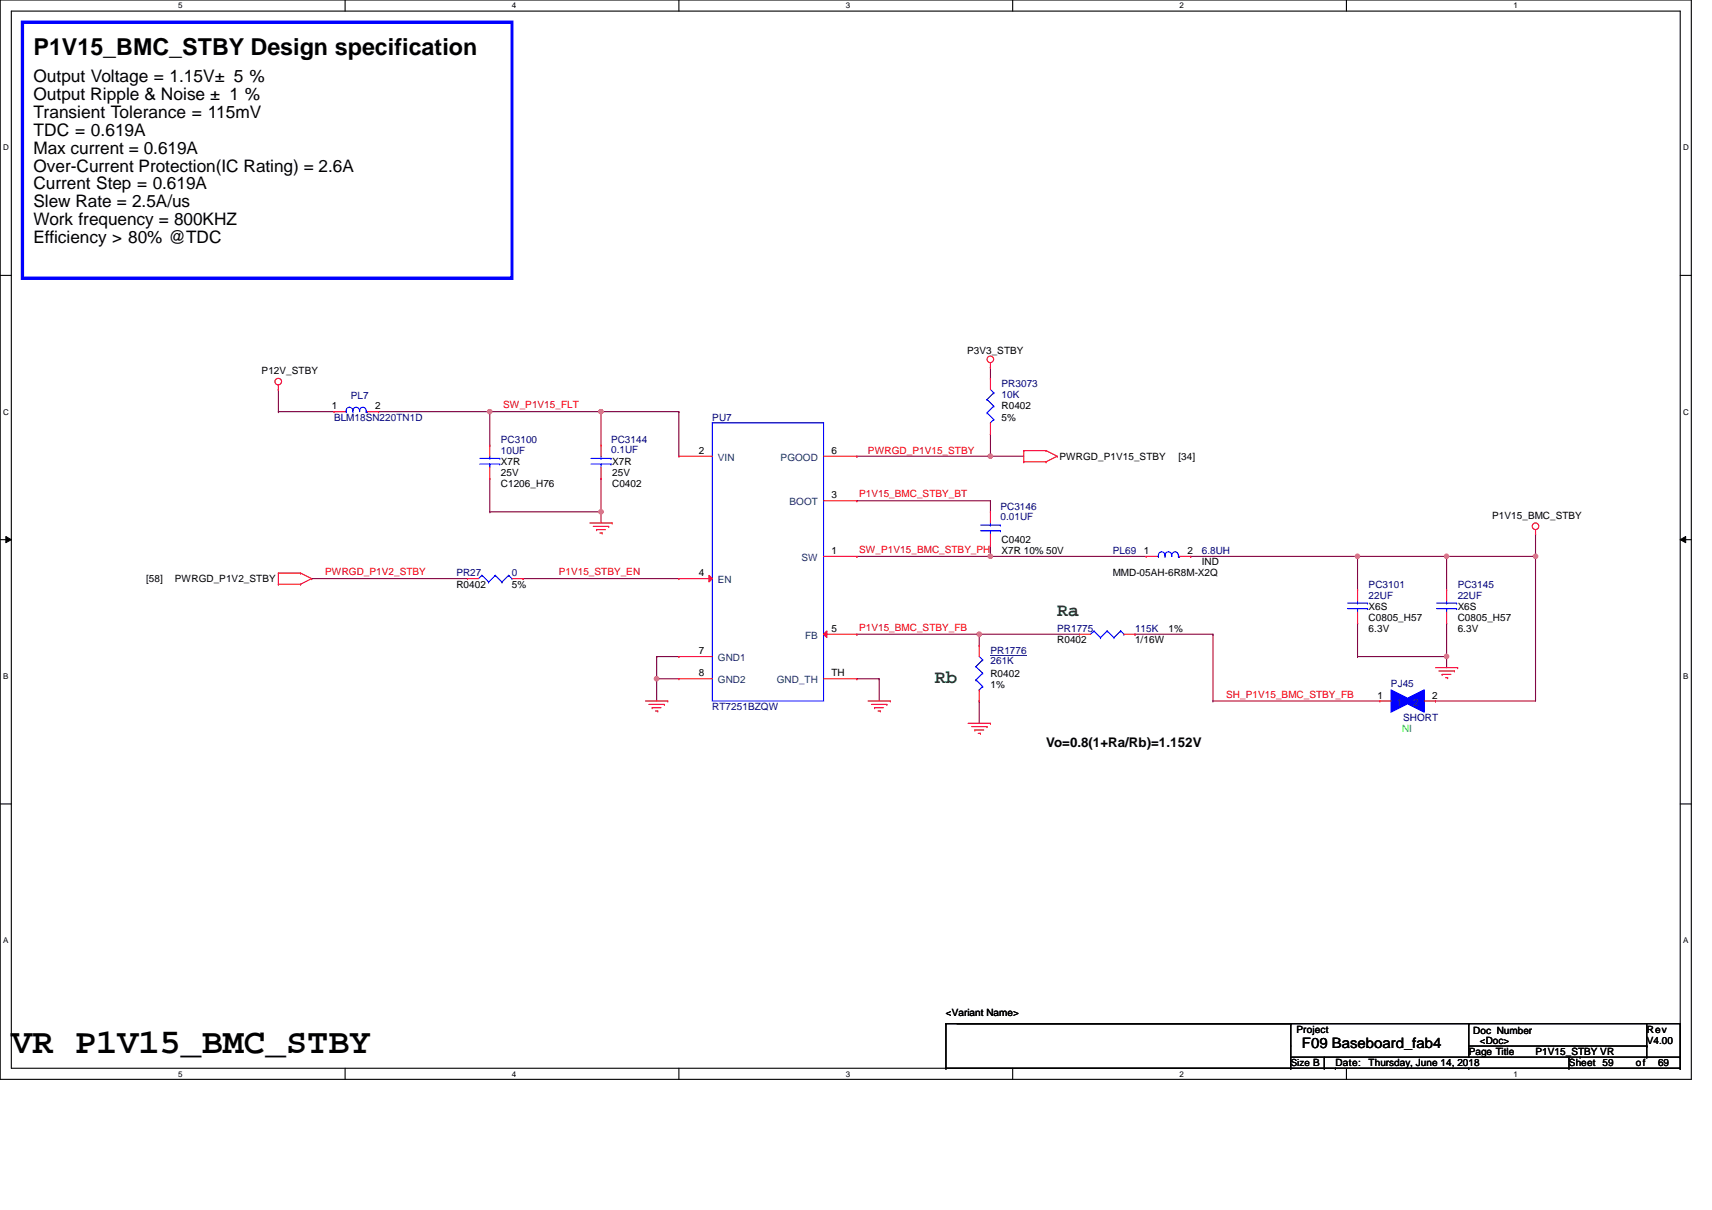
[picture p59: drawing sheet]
<svg xmlns="http://www.w3.org/2000/svg" width="297mm" height="210mm" viewBox="0 0 297 210" stroke-linecap="round" stroke-linejoin="round" font-family="sans-serif">
<defs><g id="words">
<text font-size="6.1" x="2" y="182.7">VR P1V15_BMC_STBY</text>
<text font-size="4" x="5.8" y="9.5">P1V15_BMC_STBY Design specification</text>
<g font-size="3.2" fill="#008000">
<text x="183.4" y="106.9">Ra</text>
<text x="162.2" y="118.5">Rb</text>
</g>
<g font-size="3">
<text x="5.8" y="14.3">Output Voltage = 1.15V± 5 %</text>
<text x="5.8" y="17.4">Output Ripple &amp; Noise ± 1 %</text>
<text x="5.8" y="20.5">Transient Tolerance = 115mV</text>
<text x="5.8" y="23.6">TDC = 0.619A</text>
<text x="5.8" y="26.7">Max current = 0.619A</text>
<text x="5.8" y="29.8">Over-Current Protection(IC Rating) = 2.6A</text>
<text x="5.8" y="32.9">Current Step = 0.619A</text>
<text x="5.8" y="36">Slew Rate = 2.5A/us</text>
<text x="5.8" y="39.1">Work frequency = 800KHZ</text>
<text x="5.8" y="42.1">Efficiency &gt; 80% @TDC</text>
</g>
<text font-size="2.5" x="225.9" y="181.8">F09 Baseboard_fab4</text>
<text font-size="2.3" x="181.5" y="129.5">Vo=0.8(1+Ra/Rb)=1.152V</text>
<g font-size="1.7">
<text x="45.4" y="64.9">P12V_STBY</text>
<text x="167.8" y="61.4">P3V3_STBY</text>
<text x="57.5" y="71">1</text>
<text x="65.1" y="71">2</text>
<text x="173.8" y="71">R0402</text>
<text x="173.8" y="73">5%</text>
<text x="86.9" y="80.7">X7R</text>
<text x="86.9" y="82.6">25V</text>
<text x="106.2" y="82.6">25V</text>
<text x="106.2" y="80.7">X7R</text>
<text x="121.3" y="78.7">2</text>
<text x="144.2" y="78.7">6</text>
<text x="183.8" y="79.7">PWRGD_P1V15_STBY</text>
<text x="204.5" y="79.7">[34]</text>
<text x="86.9" y="84.5">C1206_H76</text>
<text x="106.2" y="84.5">C0402</text>
<text x="144.2" y="86.5">3</text>
<text x="258.9" y="90">P1V15_BMC_STBY</text>
<text x="173.8" y="94.2">C0402</text>
<text x="25.3" y="101">[58]</text>
<text x="30.3" y="101">PWRGD_P1V2_STBY</text>
<text x="79.2" y="101.9">R0402</text>
<text x="88.8" y="101.9">5%</text>
<text x="121.3" y="100">4</text>
<text x="144.2" y="96.1">1</text>
<text x="173.8" y="96.1">X7R 10% 50V</text>
<text x="193.1" y="100">MMD-05AH-6R8M-X2Q</text>
<text x="198.5" y="96.1">1</text>
<text x="206" y="96.1">2</text>
<text x="208.5" y="98.1">IND</text>
<text x="237.5" y="107.7">C0805_H57</text>
<text x="237.5" y="105.8">X6S</text>
<text x="252.9" y="107.7">C0805_H57</text>
<text x="252.9" y="105.8">X6S</text>
<text x="121.3" y="113.5">7</text>
<text x="144.2" y="109.6">5</text>
<text x="183.4" y="111.6">R0402</text>
<text x="196.9" y="111.6">1/16W</text>
<text x="202.7" y="109.6">1%</text>
<text x="237.5" y="109.6">6.3V</text>
<text x="252.9" y="109.6">6.3V</text>
<text x="121.3" y="117.3">8</text>
<text x="144.2" y="117.3">TH</text>
<text x="171.8" y="117.4">R0402</text>
<text x="171.8" y="119.3">1%</text>
<text x="239" y="121.2">1</text>
<text x="248.5" y="121.2">2</text>
<text x="164.1" y="176.2">&lt;Variant Name&gt;</text>
<text x="224.9" y="179.1">Project</text>
<text x="255.6" y="179.3">Doc Number</text>
<text x="285.7" y="179.1">Rev</text>
<text x="224" y="184.9">Size B</text>
<text x="231.7" y="184.9">Date:</text>
<text x="237.5" y="184.9">Thursday, June 14, 2018</text>
<text x="254.8" y="183">Page Title</text>
<text x="256.8" y="181.1">&lt;Doc&gt;</text>
<text x="266.4" y="183">P1V15_STBY VR</text>
<text x="272.2" y="184.9">Sheet 59</text>
<text x="283.8" y="184.9">of</text>
<text x="285.7" y="181.1">V4.00</text>
<text x="287.7" y="184.9">69</text>
</g>
<g font-size="1.7" fill="#000080">
<text x="60.9" y="69.3">PL7</text>
<text x="173.8" y="67.2">PR3073</text>
<text x="173.8" y="69.1">10K</text>
<text x="58" y="73">BLM18SN220TN1D</text>
<text x="86.9" y="76.8">PC3100</text>
<text x="106" y="76.8">PC3144</text>
<text x="123.6" y="73">PU7</text>
<text x="86.9" y="78.8">10UF</text>
<text x="106" y="78.6">0.1UF</text>
<text x="173.6" y="88.4">PC3146</text>
<text x="173.6" y="90.1">0.01UF</text>
<text x="79.2" y="100">PR27</text>
<text x="88.8" y="100">0</text>
<text x="193.1" y="96.1">PL69</text>
<text x="208.5" y="96.1">6.8UH</text>
<text x="237.5" y="101.9">PC3101</text>
<text x="252.9" y="101.9">PC3145</text>
<text x="237.5" y="103.8">22UF</text>
<text x="252.9" y="103.8">22UF</text>
<text x="171.8" y="113.5">PR1776</text>
<text x="183.4" y="109.6">PR1775</text>
<text x="196.9" y="109.6">115K</text>
<text x="171.8" y="115.2">261K</text>
<text x="241.3" y="119.1">PJ45</text>
<text x="123.6" y="123.1">RT7251BZQW</text>
<text x="243.5" y="125.1">SHORT</text>
</g>
<g font-size="1.7" fill="#f00">
<text x="87.3" y="70.8">SW_P1V15_FLT</text>
<text x="150.6" y="78.8">PWRGD_P1V15_STBY</text>
<text x="149.1" y="86.3">P1V15_BMC_STBY_BT</text>
<text x="149.1" y="95.9">SW_P1V15_BMC_STBY_PH</text>
<text x="56.4" y="99.8">PWRGD_P1V2_STBY</text>
<text x="96.9" y="99.8">P1V15_STBY_EN</text>
<text x="149.1" y="109.4">P1V15_BMC_STBY_FB</text>
<text x="212.8" y="121">SH_P1V15_BMC_STBY_FB</text>
</g>
<g font-size="1.7" fill="#004080">
<text x="124.6" y="79.9">VIN</text>
<text x="135.4" y="79.9">PGOOD</text>
<text x="137" y="87.7">BOOT</text>
<text x="124.6" y="101.2">EN</text>
<text x="139" y="97.3">SW</text>
<text x="139.7" y="110.8">FB</text>
<text x="124.6" y="114.7">GND1</text>
<text x="124.6" y="118.5">GND2</text>
<text x="134.8" y="118.5">GND_TH</text>
<text x="242.3" y="122.4">1</text>
<text x="245.2" y="122.4">2</text>
</g>
<text font-size="1.7" fill="#0f0" x="243.3" y="127">NI</text>
<g font-size="1.4">
<text x="30.9" y="1.5">5</text>
<text x="88.8" y="1.5">4</text>
<text x="146.7" y="1.5">3</text>
<text x="204.7" y="1.5">2</text>
<text x="262.6" y="1.5">1</text>
<text x=".5" y="26.1">D</text>
<text x="292" y="26.1">D</text>
<text x=".5" y="71.9">C</text>
<text x="292" y="71.9">C</text>
<text x=".5" y="117.8">B</text>
<text x="292" y="117.8">B</text>
<text x=".5" y="163.6">A</text>
<text x="292" y="163.6">A</text>
<text x="30.9" y="186.8">5</text>
<text x="88.8" y="186.8">4</text>
<text x="146.7" y="186.8">3</text>
<text x="204.7" y="186.8">2</text>
<text x="262.6" y="186.8">1</text>
</g>
</g></defs>
<path d="M0 0h293.5v187.2h-293.5zM2 1.9h289.5v183.4h-289.5z" fill="none" stroke="#000" stroke-width=".19"/>
<g fill="#fff">
<path d="M30.9 .2h.8v1.6h-.8z"/>
<path d="M30.9 185.5h.8v1.6h-.8z"/>
</g>
<path d="M59.9 0v1.9M59.9 185.3v1.9" fill="none" stroke="#000" stroke-width=".19"/>
<g fill="#fff">
<path d="M88.8 .2h.8v1.6h-.8z"/>
<path d="M88.8 185.5h.8v1.6h-.8z"/>
</g>
<path d="M117.8 0v1.9M117.8 185.3v1.9" fill="none" stroke="#000" stroke-width=".19"/>
<g fill="#fff">
<path d="M146.7 .2h.8v1.6h-.8z"/>
<path d="M146.7 185.5h.8v1.6h-.8z"/>
</g>
<path d="M175.7 0v1.9M175.7 185.3v1.9" fill="none" stroke="#000" stroke-width=".19"/>
<g fill="#fff">
<path d="M204.7 .2h.7v1.6h-.7z"/>
<path d="M204.7 185.5h.7v1.6h-.7z"/>
</g>
<path d="M233.6 0v1.9M233.6 185.3v1.9" fill="none" stroke="#000" stroke-width=".19"/>
<g fill="#fff">
<path d="M262.6 .2h.7v1.6h-.7z"/>
<path d="M262.6 185.5h.7v1.6h-.7z"/>
<path d="M.5 24.8h1v1.6h-1z"/>
<path d="M292 24.8h1v1.6h-1z"/>
<path d="M.5 70.7h1v1.5h-1z"/>
<path d="M292 70.7h1v1.5h-1z"/>
</g>
<path d="M0 47.8h2M291.5 47.8h2" fill="none" stroke="#000" stroke-width=".19"/>
<g fill="#fff">
<path d="M.5 116.5h.9v1.6h-.9z"/>
<path d="M292 116.5h.9v1.6h-.9z"/>
</g>
<path d="M0 93.6h2M291.5 93.6h2" fill="none" stroke="#000" stroke-width=".19"/>
<path d="M1 93.1l1 .5-1 .5zM291.5 93.6l1-.5v1z" fill="#000"/>
<path d="M1 93.1l1 .5-1 .5zM291.5 93.6l1-.5v1z" fill="none" stroke="#000" stroke-width=".17"/>
<g fill="#fff">
<path d="M.5 162.4h.9v1.5h-.9z"/>
<path d="M292 162.4h.9v1.5h-.9z"/>
</g>
<path d="M0 139.5h2M291.5 139.5h2" fill="none" stroke="#000" stroke-width=".19"/>
<path d="M3.9 3.9h84.9v44.4h-84.9z" fill="none" stroke="#00f" stroke-width=".57"/>
<path d="M171.8 75.3h.1M171.8 75.3v3.8" fill="none" stroke="#800040" stroke-width=".19"/>
<circle cx="171.8" cy="79.1" r=".38" fill="#f0f"/>
<circle cx="171.8" cy="79.1" r=".38" fill="none" stroke="#f0f" stroke-width=".19"/>
<path d="M65.7 71.4h.1M65.7 71.4h19.3M171.8 63.7h.1M171.8 63.7v1.9M85 88.8h.1M85 88.8h19.3M54.1 100.4h.1M54.1 100.4h27" fill="none" stroke="#800040" stroke-width=".19"/>
<circle cx="85" cy="71.4" r=".38" fill="#f0f"/>
<circle cx="85" cy="71.4" r=".38" fill="none" stroke="#f0f" stroke-width=".19"/>
<path d="M48.3 71.4h.1M48.3 71.4h9.7M117.8 71.4h.1M117.8 71.4v7.7M90.8 100.4h.1M90.8 100.4h27M113.9 117.8h.1M113.9 117.8v3.8M148.7 117.8h.1M148.7 117.8h3.8M235.5 113.9h.1M235.5 113.9h15.5" fill="none" stroke="#800040" stroke-width=".19"/>
<circle cx="113.9" cy="117.7" r=".38" fill="#f0f"/>
<circle cx="113.9" cy="117.7" r=".38" fill="none" stroke="#f0f" stroke-width=".19"/>
<g fill="none" stroke="#800040" stroke-width=".19">
<path d="M85 71.4h.1M85 71.4h19.3M148.7 79.1h.1M148.7 79.1h23.1M171.8 86.9h.1M171.8 86.9v1.9M113.9 117.8h.1M113.9 113.9h.1M113.9 117.8h3.9M113.9 113.9v3.9M113.9 113.9h3.9M152.5 117.8h.1"/>
<path d="M152.5 117.8v3.8M251 108.1h.1M251 108.1v5.8"/>
</g>
<circle cx="251" cy="113.9" r=".38" fill="#f0f"/>
<circle cx="251" cy="113.9" r=".38" fill="none" stroke="#f0f" stroke-width=".19"/>
<path d="M266.4 92.6h.1M266.4 92.6v3.9" fill="none" stroke="#800040" stroke-width=".19"/>
<circle cx="266.4" cy="96.5" r=".38" fill="#f0f"/>
<circle cx="266.4" cy="96.5" r=".38" fill="none" stroke="#f0f" stroke-width=".19"/>
<path d="M206.6 96.5h.1M206.6 96.5h28.9" fill="none" stroke="#800040" stroke-width=".19"/>
<circle cx="235.5" cy="96.5" r=".38" fill="#f0f"/>
<circle cx="235.5" cy="96.5" r=".38" fill="none" stroke="#f0f" stroke-width=".19"/>
<path d="M169.9 110h.1M169.9 110h17.4M169.9 121.6h.1M169.9 121.6v3.9" fill="none" stroke="#800040" stroke-width=".19"/>
<circle cx="169.9" cy="110" r=".38" fill="#f0f"/>
<circle cx="169.9" cy="110" r=".38" fill="none" stroke="#f0f" stroke-width=".19"/>
<g fill="none" stroke="#800040" stroke-width=".19">
<path d="M48.3 67.6h.1M48.3 67.6v3.8M104.3 71.4h.1M104.3 71.4h13.5M148.7 96.5h.1M148.7 96.5h50.2M171.8 96.5h.1M251 96.5h.1M251 96.5h15.4M266.4 96.5h.1M266.4 96.5v25.1h-17.3M148.7 110h.1"/>
<path d="M148.7 110h21.2M169.9 110h.1M169.9 110v2M196.9 110h.1M196.9 110h13.6M210.5 110h.1M210.5 110v11.6M210.5 121.6h.1M210.5 121.6h28.9M249.1 121.6h.1"/>
</g>
<circle cx="251" cy="96.5" r=".38" fill="#f0f"/>
<circle cx="251" cy="96.5" r=".38" fill="none" stroke="#f0f" stroke-width=".19"/>
<path d="M85 71.4h.1M85 71.4v5.8M85 83h.1M85 83v5.8M104.3 88.8h.1M104.3 88.8v1.9M235.5 96.5h.1M235.5 96.5v5.8M251 96.5h.1M251 96.5v5.8M235.5 108.1h.1M235.5 108.1v5.8" fill="none" stroke="#800040" stroke-width=".19"/>
<circle cx="104.3" cy="88.8" r=".38" fill="#f0f"/>
<circle cx="104.3" cy="88.8" r=".38" fill="none" stroke="#f0f" stroke-width=".19"/>
<path d="M171.8 94.6h.1M171.8 94.6v1.9" fill="none" stroke="#800040" stroke-width=".19"/>
<circle cx="171.8" cy="96.5" r=".38" fill="#f0f"/>
<circle cx="171.8" cy="96.5" r=".38" fill="none" stroke="#f0f" stroke-width=".19"/>
<path d="M104.3 71.4h.1M104.3 71.4v5.8M104.3 83h.1M104.3 83v5.8M148.7 86.9h.1M148.7 86.9h23.1M235.5 96.5h.1M235.5 96.5h15.5M251 113.9h.1M251 113.9v1.9" fill="none" stroke="#800040" stroke-width=".19"/>
<circle cx="104.3" cy="71.4" r=".38" fill="#f0f"/>
<circle cx="104.3" cy="71.4" r=".38" fill="none" stroke="#f0f" stroke-width=".19"/>
<path d="M171.8 79.1h.1M171.8 79.1h5.8" fill="none" stroke="#800040" stroke-width=".19"/>
<g fill="none" stroke="#f00" stroke-width=".19">
<path d="M48.3 67.6h.1M48.3 66.8v.8M104.3 77.2h.1M104.3 77.2v1.9M171.8 63.7h.1M171.8 62.9v.8M177.6 78.2h.1M177.6 78.2h3.9M177.6 78.2v1.9M181.5 78.2h.1M181.5 78.2l1.9 .9M183.4 79.1h.1"/>
<path d="M183.4 79.1l-1.9 1M48.3 99.4h.1M48.3 99.4h3.9M48.3 99.4v1.9M52.2 99.4h.1M52.2 99.4l1.9 1M102.3 90.7h3.9M102.9 91.3h2.7M103.5 91.9h.1M103.5 91.9h1.5M104.1 92.5h.4M104.3 83h.1"/>
<path d="M104.3 81.1v1.9M104.5 92.5h.1M105.6 91.3h.1M106.2 90.7h.1M177.6 80.1h.1M177.6 80.1h3.9M181.5 80.1h.1M266.4 92.6h.1M266.4 91.9v.7M48.3 101.3h.1M48.3 101.3h3.9M52.2 101.3h.1"/>
<path d="M54.1 100.4h.1M54.1 100.4l-1.9 .9M249.1 115.8h3.8M249.6 116.4h2.7M250.2 117h.1M250.2 117h1.6M250.8 117.6h.4M251.2 117.6h.1M252.3 116.4h.1M252.9 115.8h.1M112 121.6h3.9M112.6 122.2h2.7"/>
<path d="M113.2 122.8h.1M113.2 122.8h1.5M113.7 123.3h.4M114.1 123.3h.1M115.3 122.2h.1M115.9 121.6h.1M150.6 121.6h3.9M151.2 122.2h2.7M151.8 122.8h.1M151.8 122.8h1.5M152.3 123.3h.4M152.7 123.3h.1"/>
<path d="M153.9 122.2h.1M154.5 121.6h.1M168 125.5h3.8M168.6 126h2.7M169.1 126.6h.1M169.1 126.6h1.6M169.7 127.2h.4M170.1 127.2h.1M171.3 126h.1M171.8 125.5h.1"/>
<circle cx="48.3" cy="66.2" r=".57"/>
<circle cx="171.8" cy="62.3" r=".57"/>
<circle cx="266.4" cy="91.3" r=".57"/>
</g>
<g fill="none" stroke="#000" stroke-width=".19">
<path d="M164.1 177.6h.1M164.1 177.6h127.4M164.1 177.6v7.7M224 177.6h.1M224 177.6v7.7M254.8 177.6h.1M254.8 177.6v5.8M285.7 177.6v5.8M291.5 177.6h.1M291.5 177.6v7.7M164.1 185.3h.1M164.1 185.3h127.4"/>
<path d="M224 185.3h.1M224 183.4h67.5M229.8 185.3h.1M229.8 183.4v1.9M231.7 185.3h.1M254.8 185.3h.1M254.8 181.5h30.9M272.2 185.3h.1M272.2 183.4v1.9M274.1 183.4h.1M285.7 181.5h.1M285.7 183.4h.1"/>
<path d="M291.5 185.3h.1M291.5 183.4h.1"/>
</g>
<path d="M102.5 79.5h3.5M104.3 79.5h.1M104.3 79.1v.4M106 79.5h.1M102.5 80.5h3.5M104.3 80.5h.1M104.3 80.5v.6M106 80.5h.1" fill="none" stroke="#00f" stroke-width=".19"/>
<path d="M241.3 119.7l3.9 1.9-3.9 1.9z" fill="#00f"/>
<path d="M241.3 119.7l3.9 1.9-3.9 1.9z" fill="none" stroke="#00f" stroke-width=".19"/>
<path d="M243.3 121.6l3.8-1.9v3.8z" fill="#00f"/>
<g fill="none" stroke="#00f" stroke-width=".19">
<path d="M123.6 73.3h19.3v48.3h-19.3zM171.3 69.3h.1M171.3 71.6h.1M171.3 69.3l1.1 1.2M171.3 71.6l1.1 1.2M171.8 73.3h.1M171.8 67.6l.6 .5M172.4 68.1h.1M172.4 70.5h.1M172.4 72.8h.1M172.4 68.1l-1.1 1.2M172.4 70.5l-1.1 1.1"/>
<path d="M172.4 72.8l-.6 .5M83.6 99.8h.1M83.6 99.8l-.6 .6M83.6 99.8l1.2 1.2M85.9 99.8h.1M85.9 99.8l-1.1 1.2M85.9 99.8l1.2 1.2M88.3 99.8h.1M88.3 99.8l-1.2 1.2M88.3 99.8l.5 .6M200.8 96.5h.2M201 96.5h.1"/>
<path d="M201 96.3h.1M201 96.3v.2M202.1 96.3a.56 .56 0 0 0-.6-.6 .56 .56 0 0 0-.5 .6M202.1 96.5h.1M203.3 96.3a.59 .59 0 0 0-.7-.6 .59 .59 0 0 0-.5 .8M203.3 96.3h.1M203.3 96.3v.2M204.4 96.3a.57 .57 0 0 0-.5-.6 .57 .57 0 0 0-.6 .6M204.5 96.5h.1M204.5 96.5h.2M204.5 96.3v.2M204.7 96.5h.1"/>
<path d="M84.8 101h.1M87.1 101h.1M88.8 100.4h.1M169.3 115.6h.1M169.3 117.9h.1M169.3 115.6l1.2 1.2M169.3 117.9l1.2 1.2M169.9 119.7h.1M169.9 113.9l.6 .6M170.5 114.5h.1M170.5 116.8h.1M170.5 119.1h.1"/>
<path d="M170.5 114.5l-1.2 1.1M170.5 116.8l-1.2 1.1M170.5 119.1l-.6 .6M189.8 109.5h.1M189.8 109.5l-.6 .5M189.8 109.5l1.1 1.1M190.9 110.6h.1M192.1 109.5h.1M192.1 109.5l-1.2 1.1M192.1 109.5l1.2 1.1M193.3 110.6h.1M194.4 109.5h.1"/>
<path d="M194.4 109.5l-1.1 1.1M194.4 109.5l.6 .5M195 110h.1M233.8 105.6h3.5M233.8 104.6h3.5M235.5 104.6h.1M235.5 105.6h.1M235.5 104.2v.4M235.5 105.6v.6M237.3 105.6h.1M237.3 104.6h.1M243.3 121.6l3.8-1.9v3.8z"/>
</g>
<g fill="none" stroke="#f00" stroke-width=".19">
<path d="M117.8 79.1h.1M117.8 79.1h5.8M142.9 79.1h5.8M148.7 79.1h.1M171.8 65.6h.1M171.8 75.3h.1M171.8 65.6v2M171.8 73.3v2M142.9 96.5h5.8M148.7 96.5h.1M198.9 96.5h.1M198.9 96.5h1.9"/>
<path d="M204.7 96.5h1.9M206.6 96.5h.1M81.1 100.4h.1M81.1 100.4h1.9M88.8 100.4h2M90.8 100.4h.1M117.8 113.9h.1M117.8 113.9h5.8M169.9 112h.1M169.9 112v1.9M169.9 119.7v1.9M187.3 110h.1"/>
<path d="M187.3 110h1.9M195 110h1.9M196.9 110h.1M235.5 102.3h.1M235.5 108.1h.1M235.5 102.3v1.9M235.5 106.2v1.9M169.9 121.6h.1M239.4 121.6h.1M239.4 121.6h1.9M247.1 121.6h2M249.1 121.6h.1"/>
</g>
<path d="M171.8 113.7h6.4" fill="none" stroke="#000080" stroke-width=".17"/>
<path d="M123 99.8l.6 .6-.6 .5z" fill="#f00"/>
<path d="M123 99.8l.6 .6-.6 .5zM142.9 86.9h5.8M148.7 86.9h.1M117.8 100.4h.1M117.8 100.4h5.8" fill="none" stroke="#f00" stroke-width=".19"/>
<path d="M142.9 110l.6-.5v1.1z" fill="#f00"/>
<g fill="none" stroke="#f00" stroke-width=".19">
<path d="M58 71.4h.1M58 71.4h1.9M63.7 71.4h2M65.7 71.4h.1M85 77.2h.1M85 77.2v1.9M85 83h.1M85 81.1v1.9M171.8 88.8h.1M171.8 94.6h.1M171.8 88.8v1.9M171.8 92.6v2"/>
<path d="M117.8 117.8h.1M117.8 117.8h5.8M142.9 110l.6-.5v1.1zM142.9 110h5.8M142.9 117.8h5.8M148.7 110h.1M148.7 117.8h.1M251 102.3h.1M251 108.1h.1M251 102.3v1.9M251 106.2v1.9"/>
</g>
<g fill="none" stroke="#00f" stroke-width=".19">
<path d="M59.9 71.4h.2M60.1 71.4h.1M60.1 71.2h.1M60.1 71.2a.57 .57 0 0 1 .5-.5 .57 .57 0 0 1 .6 .5M60.1 71.2v.2M61.2 71.4h.1M62.4 71.2a.59 .59 0 0 0-.7-.5 .59 .59 0 0 0-.5 .7M62.4 71.2h.1M62.4 71.2a.56 .56 0 0 1 .6-.5 .56 .56 0 0 1 .5 .5M62.4 71.2v.2M63.5 71.4h.1M63.5 71.4h.2"/>
<path d="M63.5 71.2v.2M63.7 71.4h.1M83.2 79.5h3.5M85 79.5h.1M85 79.1v.4M86.7 79.5h.1M83.2 80.5h3.5M85 80.5h.1M85 80.5v.6M86.7 80.5h.1M170.1 92.1h3.5M170.1 91.1h3.5"/>
<path d="M171.8 91.1h.1M171.8 92.1h.1M171.8 90.7v.4M171.8 92.1v.5M173.6 92.1h.1M173.6 91.1h.1M249.3 105.6h3.4M249.3 104.6h3.4M251 104.6h.1M251 105.6h.1M251 104.2v.4M251 105.6v.6"/>
<path d="M252.7 105.6h.1M252.7 104.6h.1"/>
</g>
<circle cx="171.8" cy="79.1" r=".38" fill="#f0f"/>
<circle cx="171.8" cy="79.1" r=".38" fill="none" stroke="#f0f" stroke-width=".19"/>
<circle cx="85" cy="71.4" r=".38" fill="#f0f"/>
<circle cx="85" cy="71.4" r=".38" fill="none" stroke="#f0f" stroke-width=".19"/>
<circle cx="113.9" cy="117.7" r=".38" fill="#f0f"/>
<circle cx="113.9" cy="117.7" r=".38" fill="none" stroke="#f0f" stroke-width=".19"/>
<circle cx="251" cy="113.9" r=".38" fill="#f0f"/>
<circle cx="251" cy="113.9" r=".38" fill="none" stroke="#f0f" stroke-width=".19"/>
<circle cx="266.4" cy="96.5" r=".38" fill="#f0f"/>
<circle cx="266.4" cy="96.5" r=".38" fill="none" stroke="#f0f" stroke-width=".19"/>
<circle cx="235.5" cy="96.5" r=".38" fill="#f0f"/>
<circle cx="235.5" cy="96.5" r=".38" fill="none" stroke="#f0f" stroke-width=".19"/>
<circle cx="169.9" cy="110" r=".38" fill="#f0f"/>
<circle cx="169.9" cy="110" r=".38" fill="none" stroke="#f0f" stroke-width=".19"/>
<circle cx="251" cy="96.5" r=".38" fill="#f0f"/>
<circle cx="251" cy="96.5" r=".38" fill="none" stroke="#f0f" stroke-width=".19"/>
<circle cx="104.3" cy="88.8" r=".38" fill="#f0f"/>
<circle cx="104.3" cy="88.8" r=".38" fill="none" stroke="#f0f" stroke-width=".19"/>
<circle cx="171.8" cy="96.5" r=".38" fill="#f0f"/>
<circle cx="171.8" cy="96.5" r=".38" fill="none" stroke="#f0f" stroke-width=".19"/>
<circle cx="104.3" cy="71.4" r=".38" fill="#f0f"/>
<circle cx="104.3" cy="71.4" r=".38" fill="none" stroke="#f0f" stroke-width=".19"/>
<use href="#words"/>
</svg>
